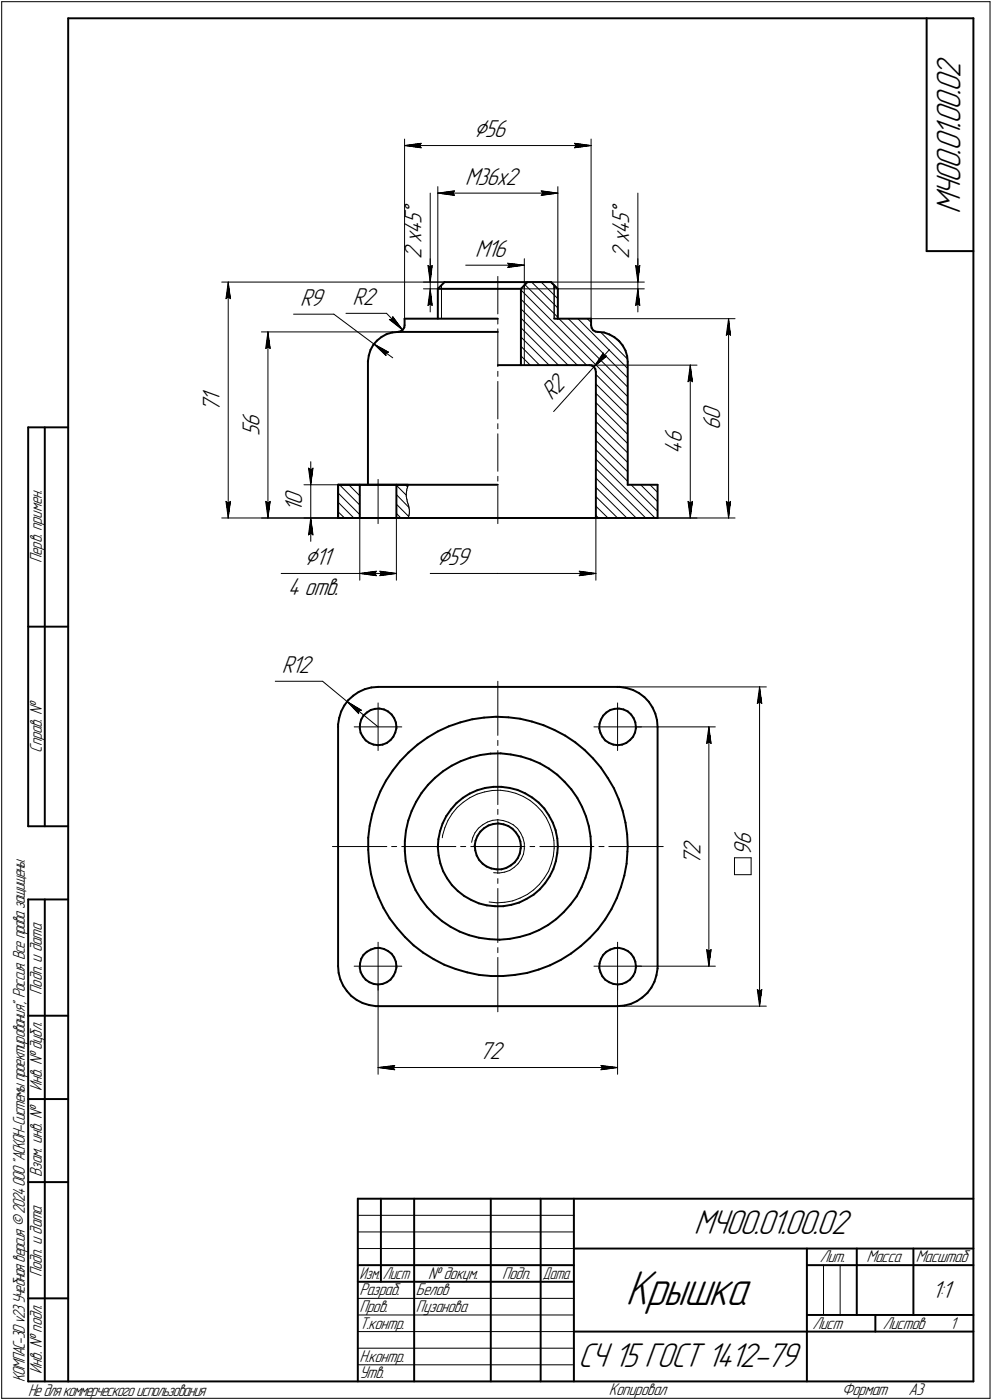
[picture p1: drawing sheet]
<svg xmlns="http://www.w3.org/2000/svg" width="298mm" height="421mm" viewBox="0 0 298 421" stroke-linecap="round" stroke-linejoin="round" font-family="sans-serif">
<defs><g id="words">
<text font-size="15.6" x="188" y="392.5">Крышка</text>
<g font-size="10.9">
<text x="288.7" y="64.5" transform="rotate(-90 288.7 64.5)">МЧ00.01.00.02</text>
<text x="208.5" y="371.2">МЧ00.01.00.02</text>
<text x="173.7" y="411.2">СЧ 15 ГОСТ 1412-79</text>
</g>
<g font-size="8.5">
<text x="142.4" y="41.2">⌀56</text>
<text x="91.5" y="169.9">⌀11</text>
<text x="131.3" y="169.9">⌀59</text>
</g>
<g font-size="7.8">
<text x="139.8" y="55.6">M36х2</text>
<text x="126.7" y="77.8" transform="rotate(-90 126.7 77.8)">2 x45°</text>
<text x="142.8" y="77.2">M16</text>
<text x="189.1" y="77.8" transform="rotate(-90 189.1 77.8)">2 x45°</text>
<text x="90.2" y="91.9">R9</text>
<text x="106" y="91.7">R2</text>
<text x="66.1" y="123.9" transform="rotate(-90 66.1 123.9)">71</text>
<text x="165.8" y="120.6" transform="rotate(-48 165.8 120.6)">R2</text>
<text x="78" y="131.2" transform="rotate(-90 78 131.2)">56</text>
<text x="216.4" y="129.4" transform="rotate(-90 216.4 129.4)">60</text>
<text x="204.9" y="136.4" transform="rotate(-90 204.9 136.4)">46</text>
<text x="90.8" y="153.9" transform="rotate(-90 90.8 153.9)">10</text>
<text x="86.5" y="179.1">4 отв.</text>
<text x="84.7" y="202.4">R12</text>
<text x="225.7" y="257.3" transform="rotate(-90 225.7 257.3)">96</text>
<text x="210.5" y="260.2" transform="rotate(-90 210.5 260.2)">72</text>
<text x="144" y="318.5">72</text>
<text x="280.1" y="390.3">1:1</text>
</g>
<g font-size="5.4">
<text x="12.6" y="169.3" transform="rotate(-90 12.6 169.3)">Перв. примен.</text>
<text x="12.6" y="226.4" transform="rotate(-90 12.6 226.4)">Справ. №</text>
<text x="12.6" y="299.1" transform="rotate(-90 12.6 299.1)">Подп. и дата</text>
<text x="12.6" y="328.2" transform="rotate(-90 12.6 328.2)">Инв. № дубл.</text>
<text x="12.6" y="353.9" transform="rotate(-90 12.6 353.9)">Взам. инв. №</text>
<text x="246.3" y="379.6">Лит.</text>
<text x="260.4" y="379.6">Масса</text>
<text x="275.3" y="379.6">Масштаб</text>
<text x="12.6" y="384.1" transform="rotate(-90 12.6 384.1)">Подп. и дата</text>
<text x="108" y="389.6">Разраб.</text>
<text x="125" y="389.6">Белов</text>
<text x="128.6" y="384.6">№ докум.</text>
<text x="150.9" y="384.6">Подп.</text>
<text x="108" y="394.6">Пров.</text>
<text x="125" y="394.6">Пузанова</text>
<text x="108" y="399.6">Т.контр.</text>
<text x="244.1" y="399.6">Лист</text>
<text x="265.3" y="399.6">Листов</text>
<text x="285.5" y="399.6">1</text>
<text x="12.6" y="413.2" transform="rotate(-90 12.6 413.2)">Инв. № подл.</text>
<text x="108" y="409.6">Н.контр.</text>
<text x="7.5" y="415.5" transform="rotate(-90 7.5 415.5)">КОМПАС-3Dv23Учебнаяверсия©2024ООО&quot;АСКОН-Системыпроектирования&quot;, Россия. Всеправазащищены.</text>
<text x="8.5" y="419.8">Недлякоммерческогоиспользования</text>
<text x="108" y="414.6">Утв.</text>
<text x="183" y="419.6">Копировал</text>
<text x="253" y="419.6">Формат</text>
<text x="273" y="419.6">A3</text>
</g>
<g font-size="5.3">
<text x="108.1" y="384.6">Изм.</text>
<text x="115.1" y="384.6">Лист</text>
<text x="163.1" y="384.6">Дата</text>
</g>
</g></defs>
<g fill="none" stroke="#000" stroke-width=".3">
<path d="M.5 .5v420zM.5 .5h297zM297.5 .5v420zM121.6 43.8l5-.7zM121.6 43.8l5 .6zM121.6 43.8h56zM121.6 41.8v54zM126.1 43.8l.5 .6zM126.6 43.1l-.5 .7zM129.3 58.1v26.7zM131.6 58.1l5-.7zM131.6 58.1l5 .7z"/>
<path d="M131.6 58.1h36zM131.6 56.1v30.8zM136.1 58.1l.5 .7zM136.6 57.4l-.5 .7zM162.6 58.8l5-.7zM162.6 57.4l.5 .7zM162.6 57.4l5 .7zM163.1 58.1l-.5 .7zM167.6 56.1v30.8zM172.6 44.4l5-.6zM172.6 43.1l.5 .7zM172.6 43.1l5 .7z"/>
<path d="M173.1 43.8l-.5 .6zM177.6 41.8v54zM191.7 58.1v26.7zM128.6 79.8l.7 .5zM128.6 79.8l.7 5zM129.3 77.8v7zM129.9 79.8l-.6 5zM140 79.8h17.6zM152.6 79.2l.5 .6zM152.6 79.2l5 .6zM153.1 79.8l-.5 .6zM157.6 77.8v8z"/>
<path d="M191 79.8l.7 .5zM191 79.8l.7 5zM191.7 77.8v7zM192.3 79.8l-.6 5zM66.6 84.8h67zM67.9 89.8l.7-.5zM68.6 84.8l.7 5zM68.6 89.3l.7 .5zM68.6 84.8l-.7 5zM68.6 84.8v71zM78.6 99.8h41zM80.5 99.8l.7 5z"/>
<path d="M80.5 99.8l-.7 5zM80.5 99.8v56zM88.2 94.5h12.1zM100.3 94.5l12.1 9zM104 94.2h12.2zM116.2 94.2l4.8 5zM117 96.1l4 3.1zM117 96.1l.9-.1zM118 95.2l-.1 .8zM118 95.2l3 4zM127.3 84.8h6.3zM127.3 86.9h4.3z"/>
<path d="M128.6 91.9l.7-.5zM129.3 80.3l.6-.5zM129.3 86.9l-.7 5zM129.3 91.4l.6 .5zM129.3 86.9l.6 5zM129.3 86.9v6.9zM129.3 84.8v2.1zM132.7 85.8v10zM149.6 98.9v11.3zM149.6 95.9v1.6zM149.6 83.1v11.3zM152.6 80.4l5-.6z"/>
<path d="M156.5 86.9h37.1zM156.5 87.2l32.1 32.1zM156.5 90l19.8 19.8zM156.5 92.9l17 16.9zM156.5 95.7l14.2 14.1zM156.5 98.6l11.3 11.2zM157.6 85.8v24zM157.6 85.8v1.1zM157.7 85.6l9.9 9.8zM158.5 84.8h35.1zM159.8 84.8l7.8 7.8zM162.6 84.8l5 5z"/>
<path d="M165.4 84.8l2.2 2.2zM166.5 85.8v10zM166.5 85.8v1.1zM168 95.8l20.6 20.6zM170.8 95.8l17.8 17.8zM173.7 95.8l14.9 15zM176.4 95.8l1.2 1.1zM177.6 95.8h43.3zM180.5 99.9l8.1 8zM191 91.9l.7-.5zM191.7 80.3l.6-.5zM191.7 86.9l-.7 5z"/>
<path d="M191.7 91.4l.6 .5zM191.7 86.9l.6 5zM191.7 86.9v6.9zM191.7 84.8v2.1zM218.9 95.8l.6 5zM218.9 95.8l-.6 5zM218.9 95.8v60zM79.8 104.8l.7-.5zM80.5 104.3l.7 .5zM112.4 103.5l3.6 3.4zM112.4 103.5l4.4 2.4zM112.4 103.5l5.6 4.1z"/>
<path d="M116 106.2v.7zM116 106.2l.8-.3zM149.6 114.7v11.3zM149.6 111.7v1.5zM156.5 101.3l8.5 8.5zM156.5 104.1l5.6 5.7zM156.5 107l2.8 2.8zM177.1 109.8h32.4zM177.1 111.8l-10.7 12zM178.5 110.3l3.8-3.2zM178.5 110.3l-1.4 1.5zM179.1 112.6l9.5 9.5z"/>
<path d="M179.1 115.5l9.5 9.5zM179.1 118.3l9.5 9.5zM181.3 106.2l.1 .8zM181.3 106.2l-2.8 4.1zM181.4 107l.9 .1zM183.1 105.2l-4.6 5.1zM185.5 102l.9 1zM206.8 114.8l.6-.5zM207.4 109.8l.7 5zM207.4 114.3l.7 .5zM207.4 109.8l-.6 5zM207.4 109.8v46z"/>
<path d="M218.3 100.8l.6-.5zM218.9 100.3l.6 .5zM93.4 138.9v6.9zM149.6 130.5v11.2zM149.6 127.4v1.5zM179.1 121.1l9.5 9.5zM179.1 124l9.5 9.4zM179.1 126.7l9.5 9.5zM179.1 129.6l9.5 9.5zM179.1 132.4l9.5 9.5zM179.1 135.2l9.5 9.6zM179.1 138.1l17.7 17.7z"/>
<path d="M66.6 155.8h47zM67.9 150.8l.7 5zM67.9 150.8l.7 .5zM68.6 151.3l.7-.5zM69.3 150.8l-.7 5zM78.6 155.8h35zM79.8 150.8l.7 5zM79.8 150.8l.7 .5zM80.5 151.3l.7-.5zM81.2 150.8l-.7 5zM91.4 155.8h10.2zM91.4 145.8h10.2z"/>
<path d="M92.7 140.8l.7 .5zM92.7 140.8l.7 5zM93.4 155.8l-.7 5.1zM93.4 155.8l.7 5.1zM93.4 155.8v7zM93.4 141.3l.7-.5zM93.4 145.8v10zM94.1 140.8l-.7 5zM101.6 148.3l6.5 6.5zM101.6 151l4.7 4.8zM101.6 153.9l1.9 1.9zM102 145.8l6.1 6.1z"/>
<path d="M104.8 145.8l3.3 3.3zM107.7 145.8l.4 .5zM108.1 155.8v18.7zM113.6 144.2v13.3zM119.1 155.8v18.7zM119.1 146l3 2.9zM119.1 148.8l3.8 3.8zM119.1 151.6l3.8 3.8zM119.1 154.4l1.4 1.4zM121.8 145.8l.7 .7zM122.1 148.3v.2zM122.1 148.5v.3z"/>
<path d="M122.1 148.8v.3zM122.1 149.1v.3zM122.1 149.4l.1 .2zM122.2 147.7v.3zM122.2 148l-.1 .3zM122.2 149.6v.3zM122.2 149.9l.1 .2zM122.3 147.2v.3zM122.3 147.5l-.1 .2zM122.3 150.1v.3zM122.3 146.9v.3zM122.3 150.4v.3z"/>
<path d="M122.3 150.7l.1 .3zM122.4 146.6l-.1 .3zM122.4 151l.1 .2zM122.5 146.4l-.1 .2zM122.5 151.2l.1 .3zM122.6 146.1l-.1 .3zM122.6 151.5l.1 .2zM122.7 145.8l-.1 .3zM122.7 151.7l.1 .3zM122.8 152l.1 .2zM122.8 155.4v.2zM122.8 155.6l-.1 .2z"/>
<path d="M122.9 152.2v.3zM122.9 152.5v.2zM122.9 155.1l-.1 .3zM122.9 152.7v.3zM122.9 153l.1 .2zM122.9 154.7v.2zM122.9 154.9v.2zM123 153.2v.3zM123 153.5v.3zM123 153.8v.2zM123 154v.2zM123 154.2v.2z"/>
<path d="M123 154.4l-.1 .3zM149.6 146.2v11.3zM149.6 143.3v1.4zM179.1 155.8v18.7zM179.1 155.8h30.4zM179.1 140.9l15 14.9zM179.1 143.8l12.1 12zM179.1 146.6l9.3 9.2zM179.1 149.4l6.5 6.4zM179.1 152.2l3.6 3.6zM179.1 155l.8 .8zM189.7 145.8l7.9 8z"/>
<path d="M192.5 145.8l5.1 5.1zM195.3 145.8l2.3 2.3zM197.6 155.8h23.3zM206.8 150.8l.6 5zM206.8 150.8l.6 .5zM207.4 151.3l.7-.5zM208.1 150.8l-.7 5zM218.3 150.8l.6 5zM218.3 150.8l.6 .5zM218.9 151.3l.6-.5zM219.5 150.8l-.6 5zM84.5 172.5h23.6z"/>
<path d="M92.7 160.9l.7-.5zM93.4 160.4l.7 .5zM108.1 172.5l5-.7zM108.1 172.5l5 .6zM108.1 172.5h11zM112.6 172.5l.5 .6zM113.1 171.8l-.5 .7zM114.1 173.1l5-.6zM114.1 171.8l.5 .7zM114.1 171.8l5 .7zM114.6 172.5l-.5 .6zM129.3 172.5h20.3z"/>
<path d="M149.6 172.5h29.5zM174.1 173.1l5-.6zM174.1 171.8l.5 .7zM174.1 171.8l5 .7zM174.6 172.5l-.5 .6zM82.7 204.9h14.2zM96.9 204.9l7.4 6.1zM104.3 211l4.3 2.6zM104.3 211l3.5 3.6zM104.3 211l9.3 7.6zM106.4 218.6h14.3zM107.8 213.8l.8-.2z"/>
<path d="M107.8 213.8v.8zM113.6 211.4v14.3zM149.6 204.9v16.2zM178.5 218.6h14.3zM185.6 211.4v14.3zM185.6 206.6h44.7zM191.1 218.6h23.9zM213 218.6l.7 5zM213 218.6l-.7 5zM213 218.6v72zM227.6 211.6l.7-.5zM228.3 206.6l.6 5z"/>
<path d="M228.3 211.1l.6 .5zM228.3 206.6l-.7 5zM228.3 206.6v96zM141.1 239.9l2.2-1.1zM143.3 238.8l2.3-.6zM145.6 238.2l2.3-.5zM147.9 237.7h2.5zM149.6 225.7v16.3zM149.6 222.7v1.5zM150.4 237.7l2.3 .3zM152.7 238l2.3 .6zM155 238.6l2.2 .9z"/>
<path d="M157.2 239.5l2.1 1.2zM212.3 223.6l.7-.5zM213 223.1l.7 .5zM99.9 254.6h16.3zM117.7 254.6h1.5zM120.7 254.6h16.3zM133 251.2l-.1 .8zM133.7 248.9l-.7 2.3zM134.6 246.7l-.9 2.2zM135.9 244.7l-1.3 2zM137.4 242.8l1.8-1.5zM137.4 242.8l-1.5 1.9z"/>
<path d="M138.4 254.6h1.6zM139.2 241.3l1.9-1.4zM141.5 254.6h16.2zM142.1 251.9l-.4 1.4zM142.7 250.4l-.6 1.5zM143.8 249.1l1.2-1zM143.8 249.1l-1.1 1.3zM145 248.1l1.5-.9zM146.5 247.2l1.5-.5zM148 246.7l1.6-.2zM149.6 246.5v16.2zM149.6 243.4v1.5z"/>
<path d="M149.6 246.5l1.7 .3zM151.3 246.8l1.5 .5zM152.8 247.3l1.5 .8zM154.3 248.1l1.2 1.1zM155.5 249.2l1 1.3zM156.5 250.5l.6 1.5zM156.6 258.4l-.9 1.4zM157.1 252l.5 1.6zM157.3 256.9l-.7 1.5zM157.6 255.3l-.3 1.6zM157.6 253.6v1.7zM159.3 254.6h1.4z"/>
<path d="M159.3 240.7l1.8 1.5zM161.1 242.2l1.7 1.8zM162.2 254.6h16.3zM162.8 244l1.4 2zM164.2 246l1 2.1zM165.2 248.1l.7 2.3zM165.7 259.8l-.9 2.2zM165.9 250.4l.6 2.3zM166.3 257.5l-.6 2.3zM166.5 252.7v2.4zM166.5 255.1l-.2 2.4zM180 254.6h1.5z"/>
<path d="M183 254.6h16.3zM220.7 258v5.1zM220.7 258h5zM225.7 258v5.1zM147 271.3l2.4 .2zM148.3 262.5l1.7 .1zM149.4 271.5l2.3-.1zM149.6 267.2v16.3zM149.6 264.2v1.5zM150 262.6l1.6-.3zM151.6 262.3l1.6-.5zM151.7 271.4l2.4-.5z"/>
<path d="M153.2 261.8l1.3-.9zM154.1 270.9l2.2-.8zM154.5 260.9l1.2-1.1zM156.3 270.1l2.2-1.1zM158.5 269l1.9-1.4zM160.4 267.6l1.7-1.7zM163.6 264.1l-1.5 1.8zM164.8 262l-1.2 2.1zM220.7 263.1h5zM106.4 290.6h14.3zM113.6 283.4v14.4zM113.6 296.1v27z"/>
<path d="M149.6 288v16.3zM149.6 285v1.5zM178.5 290.6h14.3zM185.6 283.4v14.4zM185.6 296.1v27zM191.1 290.6h23.9zM212.3 285.6l.7 5zM212.3 285.6l.7 .5zM213 286.1l.7-.5zM213.7 285.6l-.7 5zM227.6 297.6l.7 5zM227.6 297.6l.7 .5z"/>
<path d="M228.3 298.1l.6-.5zM228.9 297.6l-.6 5zM185.6 302.6h44.7zM113.6 321.1l5-.6zM113.6 321.1l5 .6zM113.6 321.1h72zM118.1 321.1l.5 .6zM118.6 320.5l-.5 .6zM180.6 321.7l5-.6zM180.6 320.5l.5 .6zM180.6 320.5l5 .6zM181.1 321.1l-.5 .6z"/>
<path d="M107.5 370.5h65zM107.5 375.5h65zM107.5 365.5h65zM107.5 390.5h65zM107.5 395.5h65zM247.5 380.5v15zM252.5 380.5v15zM107.5 400.5h65zM107.5 405.5h65zM107.5 410.5h65zM.5 420.5h297z"/>
</g>
<g fill="none" stroke="#000" stroke-width=".59">
<path d="M20.5 5.5v410zM20.5 5.5h272zM278.5 5.5v70zM292.5 5.5v410zM278.5 75.5h14zM117.9 100l1.7-.2zM119.6 99.8l.8-.1zM119.6 99.8h30zM120.4 99.7l.7-.6zM121.5 98.5l-.4 .6zM121.6 95.8v2zM121.6 97.8l-.1 .7z"/>
<path d="M121.6 95.8h28zM131.6 86.9v8.9zM131.6 86.9l2-2.1zM131.6 86.9h18zM133.6 84.8h16zM149.6 86.9h6.9zM149.6 84.8h8.9zM156.5 86.9v22.9zM158.5 84.8l-2 2.1zM158.5 84.8h7.1zM165.6 84.8l2 2.1zM166.5 95.8h1.1z"/>
<path d="M167.6 95.8h10zM167.6 86.9v8.9zM177.6 97.8l.2 .8zM177.6 95.8v2zM177.8 98.6l.4 .7zM178.2 99.3l.8 .4zM179 99.7l.6 .1zM179.6 99.8h.1zM179.7 99.8l1.8 .2zM181.5 100l1.6 .6zM110.6 108.8v37zM110.6 108.6v.2z"/>
<path d="M110.8 106.9l-.2 1.7zM111.3 105.2l-.5 1.7zM112.2 103.7l-.9 1.5zM113.3 102.4l1.3-1.1zM113.3 102.4l-1.1 1.3zM114.6 101.3l1.6-.8zM116.2 100.5l1.7-.5zM149.6 109.8h6.9zM156.5 109.8h20.6zM177.1 109.8l.7 .1zM177.8 109.9l.7 .4zM178.5 110.3l.4 .7z"/>
<path d="M178.9 111l.2 .8zM179.1 111.8v44zM183.1 100.6l1.6 .8zM184.7 101.4l1.3 1.1zM186 102.5l1.1 1.4zM187.1 103.9l.9 1.5zM188 105.4l.5 1.7zM188.5 107.1l.1 1.7zM188.6 108.8v37zM8.5 128.5v120zM8.5 128.5h12zM13.5 128.5v120z"/>
<path d="M101.6 155.8h12zM101.6 145.8h12zM101.6 145.8v10zM101.6 145.8h6.5zM101.6 155.8h6.5zM108.1 155.8h5.5zM108.1 145.8h5.5zM108.1 145.8v10zM113.6 155.8h36zM113.6 145.8h36zM113.6 155.8h5.5zM113.6 145.8h5.5z"/>
<path d="M119.1 145.8v10zM119.1 155.8h3.6zM119.1 145.8h3.6zM149.6 155.8h29.5zM179.1 155.8h18.5zM188.6 145.8h9zM197.6 145.8v10zM8.5 188.5h12zM101.6 218.6v72zM101.6 217.8v.8zM101.9 215.9l-.3 1.9zM102.5 214l-.6 1.9z"/>
<path d="M103.5 212.2l-1 1.8zM104.6 210.6l1.6-1.4zM104.6 210.6l-1.1 1.6zM106.2 209.2l1.6-1.1zM107.8 208.1l1.8-.8zM108.1 219l.3 1.4zM108.2 217.7l-.1 1.3zM108.5 216.4l-.3 1.3zM109.2 215.2l1-.9zM109.2 215.2l-.7 1.2zM109.6 207.3l2-.5zM110.2 214.3l1.2-.8z"/>
<path d="M111.4 213.5l1.3-.3zM111.6 206.8l2-.2zM112.7 213.2l1.3-.1zM113.6 206.6h72zM114 213.1l1.4 .3zM115.4 213.4l1.2 .6zM116.6 214l1.1 .9zM117.7 214.9l.7 1.1zM118.4 216l.6 1.3zM119 217.3l.1 1.3zM119.1 219l-.3 1.3zM119.1 218.6v.4z"/>
<path d="M131.6 220l3.3-1.6zM134.9 218.4l3.4-1.1zM138.3 217.3l3.6-1zM141.9 216.3l3.6-.5zM145.5 215.8l3.6-.2zM149.1 215.6l3.6 .1zM152.7 215.7l3.6 .5zM156.3 216.2l3.6 .8zM159.9 217l3.4 1.1zM163.3 218.1l3.3 1.4zM166.6 219.5l3.2 1.7zM180.1 219l.3 1.4z"/>
<path d="M180.2 217.7l-.1 1.3zM180.6 216.4l-.4 1.3zM181.3 215.2l-.7 1.2zM182.2 214.3l1.2-.8zM182.2 214.3l-.9 .9zM183.4 213.5l1.3-.3zM184.7 213.2l1.3-.1zM185.6 206.6h.7zM186 213.1l1.4 .3zM186.3 206.6l2 .3zM187.4 213.4l1.2 .6zM188.3 206.9l1.9 .6z"/>
<path d="M188.6 214l1.1 .9zM189.7 214.9l.7 1.1zM190.2 207.5l1.8 .9zM190.4 216l.5 1.3zM190.9 217.3l.2 1.3zM191.1 219l-.3 1.3zM191.1 218.6v.4zM192 208.4l1.6 1.2zM193.6 209.6l1.4 1.5zM195 211.1l1.1 1.7zM196.1 212.8l.8 1.8zM196.9 214.6l.5 2z"/>
<path d="M197.4 216.6l.2 2zM197.6 218.6v72zM108.4 220.4l.7 1.2zM109.1 221.6l.8 1.1zM109.9 222.7l1.1 .7zM111 223.4l1.3 .5zM112.3 223.9l1.3 .2zM113.6 224.1l1.4-.2zM114.3 238l-1.4 3.4zM115 223.9l1.2-.5zM116 234.8l-1.7 3.2zM116.2 223.4l1.1-.8z"/>
<path d="M118 231.7l-2 3.1zM118.2 221.6l-.9 1zM118.8 220.3l-.6 1.3zM120.2 228.9l-2.2 2.8zM122.8 226.3l2.7-2.4zM122.8 226.3l-2.6 2.6zM125.5 223.9l2.9-2.1zM126.7 238.5l-1.6 2.6zM128.4 221.8l3.2-1.8zM128.6 236.1l-1.9 2.4zM130.7 233.9l2.4-1.9zM130.7 233.9l-2.1 2.2z"/>
<path d="M133.1 232l2.6-1.7zM135.7 230.3l2.7-1.4zM138.4 228.9l3-1.1zM139.1 239.9l2-1.2zM141.1 238.7l2.3-1zM141.4 227.8l3-.7zM143.4 237.7l2.4-.7zM144.4 227.1l3-.4zM145.8 237l2.5-.4zM147.4 226.7l3.1-.1zM148.3 236.6h2.4zM150.5 226.6l3 .3z"/>
<path d="M150.7 236.6l2.5 .4zM153.2 237l2.3 .6zM153.5 226.9l3 .6zM155.5 237.6l2.3 1zM156.5 227.5l3 .9zM157.8 238.6l2.1 1.3zM159.5 228.4l2.8 1.2zM159.9 239.9l2 1.5zM162.3 229.6l2.6 1.5zM164.9 231.1l2.6 1.9zM167.5 233l2.2 2.1zM169.7 235.1l2 2.3z"/>
<path d="M169.8 221.2l3.1 2.1zM171.7 237.4l1.8 2.5zM172.9 223.3l2.8 2.3zM173.5 239.9l1.4 2.8zM175.7 225.6l2.5 2.5zM178.2 228.1l2.4 2.8zM180.4 220.4l.6 1.2zM180.6 230.9l2 3zM181 221.6l.9 1.1zM181.9 222.7l1.1 .7zM182.6 233.9l1.9 3.2zM183 223.4l1.3 .5z"/>
<path d="M184.3 223.9l1.4 .2zM184.5 237.1l1.4 3.3zM185.7 224.1l1.2-.2zM186.9 223.9l1.3-.5zM188.2 223.4l1.1-.8zM190.2 221.6l-.9 1zM190.8 220.3l-.6 1.3zM8.5 248.5h12zM110.7 252v3.6zM110.7 255.6l.2 3.6zM110.9 259.2l.6 3.7zM111.1 248.4l-.4 3.6z"/>
<path d="M111.8 244.9l-.7 3.5zM112.9 241.4l-1.1 3.5zM121.7 252.9v3zM121.7 255.9l.2 3.1zM121.9 259l.7 3zM122 249.8l-.3 3.1zM122.7 246.8l-.7 3zM123.7 243.9l-1 2.9zM125.1 241.1l-1.4 2.8zM131.6 254.8l.2 2.5zM131.7 252.4l-.1 2.4zM131.8 257.3l.5 2.4z"/>
<path d="M132.2 249.9l-.5 2.5zM132.3 259.7l.9 2.3zM133 247.6l-.8 2.3zM134.1 245.4l-1.1 2.2zM135.6 243.4l-1.5 2zM137.2 241.6l1.9-1.7zM137.2 241.6l-1.6 1.8zM142.7 254.3l.1 1.5zM142.8 255.8l.5 1.5zM142.9 252.8l-.2 1.5zM143.3 257.3l.7 1.4zM143.5 251.4l-.6 1.4z"/>
<path d="M144 258.7l1 1.1zM144.4 250.1l1.1-1zM144.4 250.1l-.9 1.3zM145 259.8l1.2 .8zM145.5 249.1l1.3-.9zM146.8 248.2l1.5-.4zM148.3 247.8l1.5-.2zM149.8 247.6l1.5 .3zM151.3 247.9l1.4 .5zM152.7 248.4l1.3 .9zM154 249.3l1 1.1zM155 250.4l.9 1.2z"/>
<path d="M155.6 258.1l-.9 1.2zM155.9 251.6l.5 1.5zM156.2 256.7l-.6 1.4zM156.4 253.1l.1 1.5zM156.5 255.2l-.3 1.5zM156.5 254.6v.6zM161.9 241.4l1.7 1.8zM163.6 243.2l1.3 2zM164.9 245.2l1.2 2.2zM166.1 247.4l.9 2.3zM167 249.7l.5 2.4zM167 259l-.7 2.4z"/>
<path d="M167.5 252.1l.1 2.5zM167.5 256.5l-.5 2.5zM167.6 254.6l-.1 1.9zM174.9 242.7l1.2 2.8zM176.1 245.5l.9 3zM177 248.5l.5 3zM177.4 258.1l-.5 2.9zM177.5 251.5l.1 3.1zM177.6 254.9l-.2 3.2zM177.6 254.6v.3zM185.9 240.4l1.2 3.4zM187.1 243.8l.9 3.6z"/>
<path d="M188 247.4l.5 3.6zM188.3 259.8l-.7 3.5zM188.5 251l.1 3.6zM188.6 256.1l-.3 3.7zM188.6 254.6v1.5zM8.5 270.5v145zM8.5 270.5h12zM13.5 270.5v145zM111.5 262.9l.9 3.5zM112.4 266.4l1.3 3.3zM113.7 269.7l1.5 3.3zM115.2 273l1.9 3.2z"/>
<path d="M117.1 276.2l2.2 2.9zM119.3 279.1l2.4 2.7zM122.6 262l1 2.9zM123.6 264.9l1.3 2.8zM124.9 267.7l1.6 2.6zM126.5 270.3l1.9 2.5zM128.4 272.8l2.1 2.2zM130.5 275l2.3 2zM132.8 277l2.6 1.7zM133.2 262l1.2 2.2zM134.4 264.2l1.4 2zM135.4 278.7l2.7 1.5z"/>
<path d="M135.8 266.2l1.8 1.8zM137.6 268l1.9 1.5zM139.5 269.5l2.1 1.2zM141.6 270.7l2.3 1zM143.9 271.7l2.4 .6zM146.2 260.6l1.5 .6zM146.3 272.3l2.5 .2zM147.7 261.2l1.5 .3zM148.8 272.5h2.4zM149.2 261.5h1.5zM150.7 261.5l1.4-.5zM151.2 272.5l2.5-.4z"/>
<path d="M152.1 261l1.4-.7zM153.5 260.3l1.2-1zM153.7 272.1l2.3-.7zM156 271.4l2.2-1.1zM158.2 270.3l2.2-1.2zM160.4 269.1l1.8-1.6zM162 279.7l2.7-1.5zM163.8 265.6l-1.6 1.9zM164.7 278.2l2.4-1.8zM165.2 263.6l-1.4 2zM166.3 261.4l-1.1 2.2zM167.1 276.4l2.3-2.1z"/>
<path d="M171.4 272l-2 2.3zM173.3 269.6l-1.9 2.4zM174.8 266.9l-1.5 2.7zM175.9 264l-1.1 2.9zM176.9 261l-1 3zM179.7 279.5l-2.5 2.6zM181.9 276.5l-2.2 3zM183.7 273.5l-1.8 3zM185.3 270.2l-1.6 3.3zM186.6 266.8l-1.3 3.4zM187.6 263.3l-1 3.5zM101.6 290.6l.2 2z"/>
<path d="M101.8 292.6l.5 2zM102.3 294.6l.8 1.8zM103.1 296.4l1.1 1.6zM104.2 298l1.4 1.6zM105.6 299.6l1.6 1.1zM108.1 291.1l.3 1.3zM108.2 289.7l-.1 1.4zM108.4 292.4l.7 1.2zM108.5 288.4l-.3 1.3zM109.1 293.6l.8 1zM109.2 287.2l1-.9zM109.2 287.2l-.7 1.2z"/>
<path d="M109.9 294.6l1.1 .8zM110.2 286.3l1.2-.7zM111 295.4l1.3 .5zM111.4 285.6l1.3-.4zM112.3 295.9l1.3 .2zM112.7 285.2l1.3-.1zM113.6 296.1l1.4-.2zM114 285.1l1.4 .3zM115 295.9l1.2-.5zM115.4 285.4l1.2 .6zM116.2 295.4l1.1-.8zM116.6 286l1.1 .9z"/>
<path d="M117.7 286.9l.7 1.1zM118.2 293.5l-.9 1.1zM118.4 288l.6 1.2zM118.8 292.4l-.6 1.1zM119 289.2l.1 1.4zM119.1 291l-.3 1.4zM119.1 290.6v.4zM121.7 281.8l2.6 2.5zM124.3 284.3l2.9 2.2zM127.2 286.5l3.1 2zM130.3 288.5l3.2 1.7zM133.5 290.2l3.4 1.2z"/>
<path d="M136.9 291.4l3.5 1zM138.1 280.2l2.9 1.1zM140.4 292.4l3.5 .8zM141 281.3l2.9 .7zM143.9 282l3.1 .4zM143.9 293.2l3.7 .3zM147 282.4l3.1 .2zM147.6 293.5h3.6zM150.1 282.6l3.1-.2zM151.2 293.5l3.6-.3zM153.2 282.4l3-.6zM154.8 293.2l3.6-.6z"/>
<path d="M156.2 281.8l3-.9zM158.4 292.6l3.5-1zM159.2 280.9l2.8-1.2zM161.9 291.6l3.4-1.3zM165.3 290.3l3.2-1.6zM168.5 288.7l3.1-1.9zM171.6 286.8l2.9-2.2zM174.5 284.6l2.7-2.5zM180.1 291.1l.3 1.3zM180.2 289.7l-.1 1.4zM180.4 292.4l.6 1.2zM180.6 288.4l-.4 1.3z"/>
<path d="M181 293.6l.9 1zM181.3 287.2l-.7 1.2zM181.9 294.6l1.1 .8zM182.2 286.3l1.2-.7zM182.2 286.3l-.9 .9zM183 295.4l1.3 .5zM183.4 285.6l1.3-.4zM184.3 295.9l1.4 .2zM184.7 285.2l1.3-.1zM185.7 296.1l1.2-.2zM186 285.1l1.4 .3zM186.9 295.9l1.3-.5z"/>
<path d="M187.4 285.4l1.2 .6zM188.2 295.4l1.1-.8zM188.6 286l1.1 .9zM189.7 286.9l.7 1.1zM190.2 293.5l-.9 1.1zM190.4 288l.5 1.2zM190.8 292.4l-.6 1.1zM190.9 289.2l.2 1.4zM191.1 291l-.3 1.4zM191.1 290.6v.4zM193 300l1.6-1.4zM195.7 297l-1.1 1.6z"/>
<path d="M196.7 295.2l-1 1.8zM197.3 293.3l-.6 1.9zM197.6 291.3l-.3 2zM197.6 290.6v.7zM8.5 305.5h12zM107.2 300.7l1.8 1zM109 301.7l1.9 .6zM110.9 302.3l2 .3zM112.9 302.6h.7zM113.6 302.6h72zM185.6 302.6l2-.2zM187.6 302.4l2-.5z"/>
<path d="M189.6 301.9l1.8-.8zM191.4 301.1l1.6-1.1zM8.5 330.5h12zM8.5 355.5h12zM107.5 360.5h185zM107.5 360.5v55zM114.5 360.5v25zM124.5 360.5v55zM147.5 360.5v55zM162.5 360.5v55zM172.5 360.5v55zM172.5 375.5h120z"/>
<path d="M242.5 375.5v40zM257.5 375.5v20zM274.5 375.5v20zM8.5 390.5h12zM107.5 380.5h65zM107.5 385.5h65zM242.5 380.5h15zM242.5 395.5h50zM257.5 380.5h35zM263.1 395.5v5zM8.5 415.5h12zM20.5 415.5h272z"/>
<path d="M172.5 400.5h70zM242.5 400.5h50z"/>
</g>
<g fill="#000" stroke="#000" stroke-width=".3">
<path d="M121.6 43.8h4.5zM122.3 43.9h3.9zM122.9 43.9h3.3zM123.5 44h2.8zM124.1 44.1h2.2zM124.7 44.2h1.7zM125.4 44.3h1.1zM126 44.4h.6z"/>
<path d="M126 43.2h.6zM125.4 43.3h1.1zM124.7 43.3h1.7zM124.1 43.4h2.2zM123.5 43.5h2.8zM122.9 43.6h3.3zM122.3 43.7h3.9z"/>
<path d="M131.6 58.1h4.5zM132.2 58.2h4zM132.8 58.3h3.5zM133.5 58.3h2.8zM134.1 58.4h2.3zM134.7 58.5h1.8zM135.4 58.6h1.1zM136 58.7h.6z"/>
<path d="M136 57.5h.6zM135.4 57.6h1.1zM134.7 57.7h1.8zM134.1 57.7h2.3zM133.5 57.8h2.8zM132.8 57.9h3.5zM132.2 58h4z"/>
<path d="M162.7 57.5h.6zM162.8 57.6h1.1zM162.8 57.7h1.8zM162.9 57.7h2.3zM163 57.8h2.8zM163 57.9h3.5zM163.1 58h3.9z"/>
<path d="M163.1 58.1h4.5zM163.1 58.2h3.9zM163 58.3h3.5zM163 58.3h2.8zM162.9 58.4h2.3zM162.8 58.5h1.8zM162.8 58.6h1.1zM162.7 58.7h.6z"/>
<path d="M172.7 43.2h.6zM172.8 43.3h1.1zM172.9 43.3h1.7zM172.9 43.4h2.3zM173 43.5h2.8zM173.1 43.6h3.3zM173.1 43.7h3.9z"/>
<path d="M173.1 43.8h4.5zM173.1 43.9h3.9zM173.1 43.9h3.3zM173 44h2.8zM172.9 44.1h2.3zM172.9 44.2h1.7zM172.8 44.3h1.1zM172.7 44.4h.6z"/>
<path d="M128.7 80h.2zM128.7 80.1h.2zM128.7 80.2h.4zM128.7 80.3h.5zM128.7 80.3h.6zM128.7 80.4h.6zM128.8 80.5h.5zM128.8 80.6h.5zM128.8 80.7h.5zM128.8 80.8h.5zM128.8 80.9h.5zM128.8 80.9h.5zM128.8 81h.5zM128.9 81.1h.4zM128.9 81.2h.4zM128.9 81.3h.4zM128.9 81.4h.4zM128.9 81.4h.4zM128.9 81.5h.4zM128.9 81.6h.4zM128.9 81.7h.4zM128.9 81.8h.4zM128.9 81.9h.4zM128.9 82h.4zM128.9 82h.4zM128.9 82.1h.4zM128.9 82.2h.4zM128.9 82.3h.4zM129 82.4h.3zM129 82.5h.3zM129 82.5h.3zM129 82.6h.3zM129 82.7h.3zM129 82.8h.3zM129 82.9h.3zM129.1 83h.2zM129.1 83.1h.2zM129.1 83.1h.2zM129.1 83.2h.2zM129.1 83.3h.2zM129.1 83.4h.2zM129.1 83.5h.2zM129.1 83.6h.2z"/>
<path d="M129.7 80h.2zM129.6 80.1h.3zM129.5 80.2h.4zM129.5 80.3h.4zM129.3 80.3h.6zM129.3 80.4h.6zM129.3 80.5h.6zM129.3 80.6h.5zM129.3 80.7h.5zM129.3 80.8h.5zM129.3 80.9h.5zM129.3 80.9h.5zM129.3 81h.5zM129.3 81.1h.5zM129.3 81.2h.5zM129.3 81.3h.4zM129.3 81.4h.4zM129.3 81.4h.4zM129.3 81.5h.4zM129.3 81.6h.4zM129.3 81.7h.4zM129.3 81.8h.4zM129.3 81.9h.4zM129.3 82h.4zM129.3 82h.3zM129.3 82.1h.3zM129.3 82.2h.3zM129.3 82.3h.3zM129.3 82.4h.3zM129.3 82.5h.3zM129.3 82.5h.3zM129.3 82.6h.3zM129.3 82.7h.2zM129.3 82.8h.2zM129.3 82.9h.2zM129.3 83h.2zM129.3 83.1h.2zM129.3 83.1h.2zM129.3 83.2h.2zM129.3 83.3h.2zM129.3 83.4h.2zM129.3 83.5h.2zM129.3 83.6h.2zM129.3 83.7h.2zM129.3 83.7h.2zM129.3 83.8h.2zM129.3 83.9h.2zM129.3 84h.2zM129.3 84.1h.2z"/>
<path d="M152.7 79.2h.6zM152.7 79.3h1.3zM152.8 79.4h2zM152.9 79.5h2.5zM153 79.6h3.2zM153.1 79.7h3.8z"/>
<path d="M153.1 79.8h4.5zM153.1 79.8h3.9zM153 79.9h3.4zM152.9 80h2.8zM152.8 80.1h2.3zM152.8 80.2h1.7zM152.7 80.3h1.1zM152.7 80.3h.5z"/>
<path d="M191.1 80h.2zM191.1 80.1h.2zM191.1 80.2h.4zM191.1 80.3h.5zM191.1 80.3h.6zM191.1 80.4h.6zM191.2 80.5h.5zM191.2 80.6h.5zM191.2 80.7h.5zM191.2 80.8h.5zM191.2 80.9h.5zM191.2 80.9h.5zM191.2 81h.5zM191.3 81.1h.4zM191.3 81.2h.4zM191.3 81.3h.4zM191.3 81.4h.4zM191.3 81.4h.4zM191.3 81.5h.4zM191.3 81.6h.4zM191.3 81.7h.4zM191.3 81.8h.4zM191.3 81.9h.4zM191.3 82h.4zM191.3 82h.4zM191.3 82.1h.4zM191.3 82.2h.4zM191.3 82.3h.4zM191.4 82.4h.3zM191.4 82.5h.3zM191.4 82.5h.3zM191.4 82.6h.3zM191.4 82.7h.3zM191.4 82.8h.3zM191.4 82.9h.3zM191.5 83h.2zM191.5 83.1h.2zM191.5 83.1h.2zM191.5 83.2h.2zM191.5 83.3h.2zM191.5 83.4h.2zM191.5 83.5h.2zM191.5 83.6h.2z"/>
<path d="M192.1 80h.2zM192 80.1h.3zM191.9 80.2h.4zM191.9 80.3h.4zM191.7 80.3h.6zM191.7 80.4h.6zM191.7 80.5h.6zM191.7 80.6h.5zM191.7 80.7h.5zM191.7 80.8h.5zM191.7 80.9h.5zM191.7 80.9h.5zM191.7 81h.5zM191.7 81.1h.5zM191.7 81.2h.5zM191.7 81.3h.4zM191.7 81.4h.4zM191.7 81.4h.4zM191.7 81.5h.4zM191.7 81.6h.4zM191.7 81.7h.4zM191.7 81.8h.4zM191.7 81.9h.4zM191.7 82h.4zM191.7 82h.3zM191.7 82.1h.3zM191.7 82.2h.3zM191.7 82.3h.3zM191.7 82.4h.3zM191.7 82.5h.3zM191.7 82.5h.3zM191.7 82.6h.3zM191.7 82.7h.2zM191.7 82.8h.2zM191.7 82.9h.2zM191.7 83h.2zM191.7 83.1h.2zM191.7 83.1h.2zM191.7 83.2h.2zM191.7 83.3h.2zM191.7 83.4h.2zM191.7 83.5h.2zM191.7 83.6h.2zM191.7 83.7h.2zM191.7 83.7h.2zM191.7 83.8h.2zM191.7 83.9h.2zM191.7 84h.2zM191.7 84.1h.2z"/>
<path d="M68.4 86.1h.2zM68.4 86.2h.2zM68.4 86.3h.2zM68.4 86.4h.2zM68.4 86.4h.2zM68.4 86.5h.2zM68.4 86.6h.2zM68.4 86.7h.2zM68.3 86.8h.3zM68.3 86.9h.3zM68.3 87h.3zM68.3 87h.3zM68.3 87.1h.3zM68.3 87.2h.3zM68.3 87.3h.3zM68.2 87.4h.4zM68.2 87.5h.4zM68.2 87.5h.4zM68.2 87.6h.4zM68.2 87.7h.4zM68.2 87.8h.4zM68.2 87.9h.4zM68.2 88h.4zM68.2 88.1h.4zM68.2 88.1h.4zM68.2 88.2h.4zM68.2 88.3h.4zM68.2 88.4h.4zM68.2 88.5h.4zM68.2 88.6h.4zM68.1 88.6h.5zM68.1 88.7h.5zM68.1 88.8h.5zM68.1 88.9h.5zM68.1 89h.5zM68.1 89.1h.5zM68.1 89.2h.5zM68 89.2h.6zM68 89.3h.6zM68 89.4h.5zM68 89.5h.4zM68 89.6h.2zM68 89.7h.2z"/>
<path d="M68.6 85.5h.1zM68.6 85.6h.1zM68.6 85.7h.1zM68.6 85.8h.1zM68.6 85.9h.1zM68.6 85.9h.1zM68.6 86h.1zM68.6 86.1h.2zM68.6 86.2h.2zM68.6 86.3h.2zM68.6 86.4h.2zM68.6 86.4h.2zM68.6 86.5h.2zM68.6 86.6h.2zM68.6 86.7h.2zM68.6 86.8h.3zM68.6 86.9h.3zM68.6 87h.3zM68.6 87h.3zM68.6 87.1h.3zM68.6 87.2h.3zM68.6 87.3h.3zM68.6 87.4h.4zM68.6 87.5h.4zM68.6 87.5h.4zM68.6 87.6h.4zM68.6 87.7h.4zM68.6 87.8h.4zM68.6 87.9h.4zM68.6 88h.5zM68.6 88.1h.5zM68.6 88.1h.5zM68.6 88.2h.5zM68.6 88.3h.5zM68.6 88.4h.5zM68.6 88.5h.5zM68.6 88.6h.5zM68.6 88.6h.6zM68.6 88.7h.6zM68.6 88.8h.6zM68.6 88.9h.6zM68.6 89h.6zM68.6 89.1h.6zM68.6 89.2h.6zM68.6 89.2h.7zM68.6 89.3h.7zM68.7 89.4h.6zM68.8 89.5h.5zM68.9 89.6h.4zM69.1 89.7h.2z"/>
<path d="M80.5 100.5h.2zM80.5 100.6h.2zM80.5 100.7h.2zM80.5 100.8h.2zM80.5 100.8h.2zM80.5 100.9h.2zM80.5 101h.2zM80.5 101.1h.3zM80.5 101.2h.3zM80.5 101.3h.3zM80.5 101.3h.3zM80.5 101.4h.3zM80.5 101.5h.3zM80.5 101.6h.3zM80.5 101.7h.3zM80.5 101.8h.4zM80.5 101.9h.4zM80.5 101.9h.4zM80.5 102h.4zM80.5 102.1h.4zM80.5 102.2h.4zM80.5 102.3h.4zM80.5 102.4h.4zM80.5 102.4h.4zM80.5 102.5h.4zM80.5 102.6h.4zM80.5 102.7h.4zM80.5 102.8h.4zM80.5 102.9h.4zM80.5 103h.5zM80.5 103h.5zM80.5 103.1h.5zM80.5 103.2h.5zM80.5 103.3h.5zM80.5 103.4h.5zM80.5 103.5h.5zM80.5 103.5h.5zM80.5 103.6h.6zM80.5 103.7h.6zM80.5 103.8h.6zM80.5 103.9h.6zM80.5 104h.6zM80.5 104.1h.6zM80.5 104.1h.6zM80.5 104.2h.7zM80.5 104.3h.7zM80.7 104.4h.5zM80.8 104.5h.4zM80.9 104.6h.3zM81 104.6h.2z"/>
<path d="M117 96.1h.9zM117.2 96.2h.8zM117.3 96.3h.8zM117.3 96.4h.9zM117.5 96.4h.8zM117.6 96.5h.8zM117.7 96.6h.7zM117.8 96.7h.7zM117.9 96.8h.7zM118 96.9h.7zM118.1 96.9h.7zM118.2 97h.7zM118.4 97.1h.6zM118.4 97.2h.6zM118.5 97.3h.6zM118.7 97.4h.5zM118.8 97.5h.5zM118.9 97.5h.5zM119 97.6h.5zM119.1 97.7h.4zM119.2 97.8h.4zM119.3 97.9h.4zM119.4 98h.4zM119.5 98h.4zM119.6 98.1h.4zM119.7 98.2h.4zM119.9 98.3h.2zM120 98.4h.2zM120.1 98.5h.2zM120.1 98.6h.3zM120.3 98.6h.2zM120.4 98.7h.2zM120.5 98.8h.1zM120.6 98.9h.1z"/>
<path d="M118 95.4h.2zM118 95.5h.3zM118 95.6h.3zM117.9 95.7h.5zM117.9 95.8h.5zM117.9 95.8h.6zM117.9 95.9h.6zM117.9 96h.7zM117.9 96.1h.8zM118 96.2h.8zM118.1 96.3h.7zM118.2 96.4h.7zM118.3 96.4h.7zM118.4 96.5h.6zM118.4 96.6h.6zM118.5 96.7h.6zM118.6 96.8h.6zM118.7 96.9h.6zM118.8 96.9h.5zM118.9 97h.5zM119 97.1h.5zM119 97.2h.5zM119.1 97.3h.4zM119.2 97.4h.4zM119.3 97.5h.4zM119.4 97.5h.4zM119.5 97.6h.3zM119.5 97.7h.4zM119.6 97.8h.4zM119.7 97.9h.4zM119.8 98h.3zM119.9 98h.2zM120 98.1h.2zM120.1 98.2h.2zM120.1 98.3h.2zM120.2 98.4h.2zM120.3 98.5h.2zM120.4 98.6h.2z"/>
<path d="M129.1 88.1h.2zM129.1 88.2h.2zM129.1 88.3h.2zM129.1 88.4h.2zM129.1 88.5h.2zM129.1 88.6h.2zM129.1 88.6h.2zM129.1 88.7h.2zM129 88.8h.3zM129 88.9h.3zM129 89h.3zM129 89.1h.3zM129 89.2h.3zM129 89.2h.3zM129 89.3h.3zM128.9 89.4h.4zM128.9 89.5h.4zM128.9 89.6h.4zM128.9 89.7h.4zM128.9 89.7h.4zM128.9 89.8h.4zM128.9 89.9h.4zM128.9 90h.4zM128.9 90.1h.4zM128.9 90.2h.4zM128.9 90.3h.4zM128.9 90.3h.4zM128.9 90.4h.4zM128.9 90.5h.4zM128.9 90.6h.4zM128.8 90.7h.5zM128.8 90.8h.5zM128.8 90.8h.5zM128.8 90.9h.5zM128.8 91h.5zM128.8 91.1h.5zM128.8 91.2h.5zM128.7 91.3h.6zM128.7 91.4h.6zM128.7 91.4h.5zM128.7 91.5h.4zM128.7 91.6h.2zM128.7 91.7h.2z"/>
<path d="M129.3 87.6h.2zM129.3 87.7h.2zM129.3 87.8h.2zM129.3 87.9h.2zM129.3 88h.2zM129.3 88.1h.2zM129.3 88.1h.2zM129.3 88.2h.2zM129.3 88.3h.2zM129.3 88.4h.2zM129.3 88.5h.2zM129.3 88.6h.2zM129.3 88.6h.2zM129.3 88.7h.2zM129.3 88.8h.2zM129.3 88.9h.2zM129.3 89h.2zM129.3 89.1h.3zM129.3 89.2h.3zM129.3 89.2h.3zM129.3 89.3h.3zM129.3 89.4h.3zM129.3 89.5h.3zM129.3 89.6h.3zM129.3 89.7h.3zM129.3 89.7h.4zM129.3 89.8h.4zM129.3 89.9h.4zM129.3 90h.4zM129.3 90.1h.4zM129.3 90.2h.4zM129.3 90.3h.4zM129.3 90.3h.4zM129.3 90.4h.4zM129.3 90.5h.5zM129.3 90.6h.5zM129.3 90.7h.5zM129.3 90.8h.5zM129.3 90.8h.5zM129.3 90.9h.5zM129.3 91h.5zM129.3 91.1h.5zM129.3 91.2h.6zM129.3 91.3h.6zM129.3 91.4h.6zM129.5 91.4h.4zM129.5 91.5h.4zM129.6 91.6h.3zM129.7 91.7h.2z"/>
<path d="M191.5 88.1h.2zM191.5 88.2h.2zM191.5 88.3h.2zM191.5 88.4h.2zM191.5 88.5h.2zM191.5 88.6h.2zM191.5 88.6h.2zM191.5 88.7h.2zM191.4 88.8h.3zM191.4 88.9h.3zM191.4 89h.3zM191.4 89.1h.3zM191.4 89.2h.3zM191.4 89.2h.3zM191.4 89.3h.3zM191.3 89.4h.4zM191.3 89.5h.4zM191.3 89.6h.4zM191.3 89.7h.4zM191.3 89.7h.4zM191.3 89.8h.4zM191.3 89.9h.4zM191.3 90h.4zM191.3 90.1h.4zM191.3 90.2h.4zM191.3 90.3h.4zM191.3 90.3h.4zM191.3 90.4h.4zM191.3 90.5h.4zM191.3 90.6h.4zM191.2 90.7h.5zM191.2 90.8h.5zM191.2 90.8h.5zM191.2 90.9h.5zM191.2 91h.5zM191.2 91.1h.5zM191.2 91.2h.5zM191.1 91.3h.6zM191.1 91.4h.6zM191.1 91.4h.5zM191.1 91.5h.4zM191.1 91.6h.2zM191.1 91.7h.2z"/>
<path d="M191.7 87.6h.2zM191.7 87.7h.2zM191.7 87.8h.2zM191.7 87.9h.2zM191.7 88h.2zM191.7 88.1h.2zM191.7 88.1h.2zM191.7 88.2h.2zM191.7 88.3h.2zM191.7 88.4h.2zM191.7 88.5h.2zM191.7 88.6h.2zM191.7 88.6h.2zM191.7 88.7h.2zM191.7 88.8h.2zM191.7 88.9h.2zM191.7 89h.2zM191.7 89.1h.3zM191.7 89.2h.3zM191.7 89.2h.3zM191.7 89.3h.3zM191.7 89.4h.3zM191.7 89.5h.3zM191.7 89.6h.3zM191.7 89.7h.3zM191.7 89.7h.4zM191.7 89.8h.4zM191.7 89.9h.4zM191.7 90h.4zM191.7 90.1h.4zM191.7 90.2h.4zM191.7 90.3h.4zM191.7 90.3h.4zM191.7 90.4h.4zM191.7 90.5h.5zM191.7 90.6h.5zM191.7 90.7h.5zM191.7 90.8h.5zM191.7 90.8h.5zM191.7 90.9h.5zM191.7 91h.5zM191.7 91.1h.5zM191.7 91.2h.6zM191.7 91.3h.6zM191.7 91.4h.6zM191.9 91.4h.4zM191.9 91.5h.4zM192 91.6h.3zM192.1 91.7h.2z"/>
<path d="M218.8 97.1h.1zM218.8 97.2h.1zM218.8 97.3h.1zM218.8 97.4h.1zM218.8 97.5h.1zM218.8 97.5h.1zM218.8 97.6h.1zM218.8 97.7h.1zM218.7 97.8h.2zM218.7 97.9h.2zM218.7 98h.2zM218.7 98h.2zM218.7 98.1h.2zM218.7 98.2h.2zM218.7 98.3h.2zM218.6 98.4h.3zM218.6 98.5h.3zM218.6 98.6h.3zM218.6 98.6h.3zM218.6 98.7h.3zM218.6 98.8h.3zM218.6 98.9h.3zM218.5 99h.4zM218.5 99.1h.4zM218.5 99.1h.4zM218.5 99.2h.4zM218.5 99.3h.4zM218.5 99.4h.4zM218.5 99.5h.4zM218.5 99.6h.4zM218.4 99.7h.5zM218.4 99.7h.5zM218.4 99.8h.5zM218.4 99.9h.5zM218.4 100h.5zM218.4 100.1h.5zM218.4 100.2h.5zM218.4 100.2h.5zM218.4 100.3h.5zM218.4 100.4h.5zM218.4 100.5h.4zM218.4 100.6h.2zM218.4 100.7h.1z"/>
<path d="M218.9 96.6h.2zM218.9 96.7h.2zM218.9 96.8h.2zM218.9 96.9h.2zM218.9 96.9h.2zM218.9 97h.2zM218.9 97.1h.2zM218.9 97.2h.2zM218.9 97.3h.3zM218.9 97.4h.3zM218.9 97.5h.3zM218.9 97.5h.3zM218.9 97.6h.3zM218.9 97.7h.3zM218.9 97.8h.3zM218.9 97.9h.3zM218.9 98h.3zM218.9 98h.4zM218.9 98.1h.4zM218.9 98.2h.4zM218.9 98.3h.4zM218.9 98.4h.4zM218.9 98.5h.4zM218.9 98.6h.4zM218.9 98.6h.4zM218.9 98.7h.5zM218.9 98.8h.5zM218.9 98.9h.5zM218.9 99h.5zM218.9 99.1h.5zM218.9 99.1h.5zM218.9 99.2h.5zM218.9 99.3h.5zM218.9 99.4h.5zM218.9 99.5h.6zM218.9 99.6h.6zM218.9 99.7h.6zM218.9 99.7h.6zM218.9 99.8h.6zM218.9 99.9h.6zM218.9 100h.6zM218.9 100.1h.6zM218.9 100.2h.6zM218.9 100.2h.6zM218.9 100.3h.6zM219.1 100.4h.4zM219.2 100.5h.3zM219.3 100.6h.2zM219.4 100.7h.1z"/>
<path d="M80.3 101.1h.2zM80.3 101.2h.2zM80.3 101.3h.2zM80.3 101.3h.2zM80.3 101.4h.2zM80.3 101.5h.2zM80.3 101.6h.2zM80.3 101.7h.2zM80.3 101.8h.2zM80.3 101.9h.2zM80.3 101.9h.2zM80.3 102h.2zM80.3 102.1h.2zM80.3 102.2h.2zM80.3 102.3h.2zM80.2 102.4h.3zM80.2 102.4h.3zM80.2 102.5h.3zM80.2 102.6h.3zM80.2 102.7h.3zM80.2 102.8h.3zM80.2 102.9h.3zM80.1 103h.4zM80.1 103h.4zM80.1 103.1h.4zM80.1 103.2h.4zM80.1 103.3h.4zM80.1 103.4h.4zM80.1 103.5h.4zM80.1 103.5h.4zM80 103.6h.5zM80 103.7h.5zM80 103.8h.5zM80 103.9h.5zM80 104h.5zM80 104.1h.5zM80 104.1h.5zM79.9 104.2h.6zM79.9 104.3h.6zM79.9 104.4h.5zM79.9 104.5h.4zM79.9 104.6h.3zM79.9 104.6h.2z"/>
<path d="M112.9 103.8h.1zM112.9 103.9h.2zM113.1 104h.2zM113.2 104.1h.3zM113.3 104.1h.3zM113.5 104.2h.3zM113.5 104.3h.4zM113.6 104.4h.4zM113.8 104.5h.4zM113.9 104.6h.5zM114 104.6h.6zM114.1 104.7h.5zM114.2 104.8h.6zM114.3 104.9h.7zM114.5 105h.6zM114.6 105.1h.7zM114.6 105.2h.8zM114.8 105.2h.8zM114.9 105.3h.8zM115 105.4h.9zM115.1 105.5h1zM115.2 105.6h1zM115.3 105.7h1zM115.5 105.7h1zM115.6 105.8h1.1zM115.7 105.9h1.1zM115.8 106h.7zM115.9 106.1h.3z"/>
<path d="M112.9 104h.2zM113 104.1h.2zM113.1 104.1h.2zM113.2 104.2h.3zM113.3 104.3h.2zM113.4 104.4h.2zM113.5 104.5h.3zM113.5 104.6h.4zM113.6 104.6h.4zM113.7 104.7h.4zM113.8 104.8h.4zM113.9 104.9h.4zM114 105h.5zM114 105.1h.6zM114.1 105.2h.5zM114.3 105.2h.5zM114.4 105.3h.5zM114.5 105.4h.5zM114.6 105.5h.5zM114.6 105.6h.6zM114.7 105.7h.6zM114.8 105.7h.7zM114.9 105.8h.7zM115 105.9h.7zM115.1 106h.7zM115.1 106.1h.8zM115.2 106.2h.8zM115.3 106.3h.7zM115.4 106.3h.6zM115.5 106.4h.5zM115.6 106.5h.4zM115.7 106.6h.3zM115.7 106.7h.3zM115.8 106.8h.2z"/>
<path d="M181.2 106.3h.2zM181.1 106.4h.3zM181.1 106.5h.3zM181 106.6h.4zM180.9 106.7h.5zM180.9 106.8h.5zM180.8 106.8h.6zM180.8 106.9h.6zM180.8 107h.6zM180.7 107.1h.7zM180.6 107.2h.8zM180.6 107.3h.7zM180.5 107.4h.7zM180.4 107.4h.7zM180.4 107.5h.6zM180.3 107.6h.6zM180.3 107.7h.5zM180.3 107.8h.5zM180.2 107.9h.6zM180.1 107.9h.6zM180.1 108h.5zM180 108.1h.5zM179.9 108.2h.5zM179.9 108.3h.4zM179.8 108.4h.5zM179.7 108.5h.5zM179.7 108.5h.4zM179.7 108.6h.3zM179.6 108.7h.4zM179.6 108.8h.3zM179.5 108.9h.3zM179.4 109h.3zM179.4 109.1h.3zM179.3 109.1h.3zM179.2 109.2h.3zM179.2 109.3h.2zM179.2 109.4h.1zM179.1 109.5h.1zM179.1 109.6h.1zM179 109.6h.2zM178.9 109.7h.2z"/>
<path d="M181.4 107.1h.9zM181.4 107.2h.8zM181.3 107.3h.8zM181.2 107.4h.8zM181.1 107.4h.8zM181 107.5h.9zM180.9 107.6h.8zM180.8 107.7h.8zM180.8 107.8h.7zM180.8 107.9h.6zM180.7 107.9h.7zM180.6 108h.6zM180.5 108.1h.6zM180.4 108.2h.6zM180.3 108.3h.6zM180.3 108.4h.5zM180.2 108.5h.6zM180.1 108.5h.5zM180 108.6h.5zM180 108.7h.4zM179.9 108.8h.4zM179.8 108.9h.5zM179.7 109h.4zM179.7 109.1h.3zM179.6 109.1h.3zM179.5 109.2h.3zM179.4 109.3h.3zM179.3 109.4h.4zM179.2 109.5h.3zM179.2 109.6h.2zM179.2 109.6h.1zM179.1 109.7h.1zM179 109.8h.2z"/>
<path d="M207.3 111.1h.1zM207.3 111.2h.1zM207.3 111.3h.1zM207.3 111.3h.1zM207.3 111.4h.1zM207.3 111.5h.1zM207.3 111.6h.1zM207.3 111.7h.1zM207.2 111.8h.2zM207.2 111.8h.2zM207.2 111.9h.2zM207.2 112h.2zM207.2 112.1h.2zM207.2 112.2h.2zM207.2 112.3h.2zM207.1 112.4h.3zM207.1 112.4h.3zM207.1 112.5h.3zM207.1 112.6h.3zM207.1 112.7h.3zM207.1 112.8h.3zM207.1 112.9h.3zM207 112.9h.4zM207 113h.4zM207 113.1h.4zM207 113.2h.4zM207 113.3h.4zM207 113.4h.4zM207 113.5h.4zM207 113.5h.4zM206.9 113.6h.5zM206.9 113.7h.5zM206.9 113.8h.5zM206.9 113.9h.5zM206.9 114h.5zM206.9 114h.5zM206.9 114.1h.5zM206.8 114.2h.6zM206.8 114.3h.6zM206.8 114.4h.5zM206.8 114.5h.5zM206.8 114.6h.3zM206.8 114.6h.2z"/>
<path d="M207.4 110.5h.2zM207.4 110.6h.2zM207.4 110.7h.2zM207.4 110.7h.2zM207.4 110.8h.2zM207.4 110.9h.2zM207.4 111h.2zM207.4 111.1h.3zM207.4 111.2h.3zM207.4 111.3h.3zM207.4 111.3h.3zM207.4 111.4h.3zM207.4 111.5h.3zM207.4 111.6h.3zM207.4 111.7h.3zM207.4 111.8h.4zM207.4 111.8h.4zM207.4 111.9h.4zM207.4 112h.4zM207.4 112.1h.4zM207.4 112.2h.4zM207.4 112.3h.4zM207.4 112.4h.5zM207.4 112.4h.5zM207.4 112.5h.5zM207.4 112.6h.5zM207.4 112.7h.5zM207.4 112.8h.5zM207.4 112.9h.5zM207.4 112.9h.5zM207.4 113h.5zM207.4 113.1h.5zM207.4 113.2h.5zM207.4 113.3h.5zM207.4 113.4h.5zM207.4 113.5h.5zM207.4 113.5h.5zM207.4 113.6h.6zM207.4 113.7h.6zM207.4 113.8h.6zM207.4 113.9h.6zM207.4 114h.6zM207.4 114h.6zM207.4 114.1h.6zM207.4 114.2h.7zM207.4 114.3h.7zM207.6 114.4h.5zM207.7 114.5h.4zM207.8 114.6h.3zM207.9 114.6h.2z"/>
<path d="M68 151h.2zM68 151h.2zM68 151.1h.4zM68 151.2h.5zM68 151.3h.6zM68 151.4h.6zM68.1 151.5h.5zM68.1 151.6h.5zM68.1 151.6h.5zM68.1 151.7h.5zM68.1 151.8h.5zM68.1 151.9h.5zM68.1 152h.5zM68.2 152.1h.4zM68.2 152.1h.4zM68.2 152.2h.4zM68.2 152.3h.4zM68.2 152.4h.4zM68.2 152.5h.4zM68.2 152.6h.4zM68.2 152.7h.4zM68.2 152.7h.4zM68.2 152.8h.4zM68.2 152.9h.4zM68.2 153h.4zM68.2 153.1h.4zM68.2 153.2h.4zM68.2 153.2h.4zM68.3 153.3h.3zM68.3 153.4h.3zM68.3 153.5h.3zM68.3 153.6h.3zM68.3 153.7h.3zM68.3 153.8h.3zM68.3 153.8h.3zM68.4 153.9h.2zM68.4 154h.2zM68.4 154.1h.2zM68.4 154.2h.2zM68.4 154.3h.2zM68.4 154.3h.2zM68.4 154.4h.2zM68.4 154.5h.2z"/>
<path d="M69.1 151h.2zM68.9 151h.4zM68.8 151.1h.5zM68.7 151.2h.6zM68.6 151.3h.7zM68.6 151.4h.7zM68.6 151.5h.6zM68.6 151.6h.6zM68.6 151.6h.6zM68.6 151.7h.6zM68.6 151.8h.6zM68.6 151.9h.6zM68.6 152h.6zM68.6 152.1h.5zM68.6 152.1h.5zM68.6 152.2h.5zM68.6 152.3h.5zM68.6 152.4h.5zM68.6 152.5h.5zM68.6 152.6h.5zM68.6 152.7h.5zM68.6 152.7h.4zM68.6 152.8h.4zM68.6 152.9h.4zM68.6 153h.4zM68.6 153.1h.4zM68.6 153.2h.4zM68.6 153.2h.4zM68.6 153.3h.3zM68.6 153.4h.3zM68.6 153.5h.3zM68.6 153.6h.3zM68.6 153.7h.3zM68.6 153.8h.3zM68.6 153.8h.3zM68.6 153.9h.2zM68.6 154h.2zM68.6 154.1h.2zM68.6 154.2h.2zM68.6 154.3h.2zM68.6 154.3h.2zM68.6 154.4h.2zM68.6 154.5h.2zM68.6 154.6h.1zM68.6 154.7h.1zM68.6 154.8h.1zM68.6 154.9h.1zM68.6 154.9h.1zM68.6 155h.1zM68.6 155.1h.1z"/>
<path d="M79.9 151h.2zM79.9 151h.3zM79.9 151.1h.4zM79.9 151.2h.5zM79.9 151.3h.6zM79.9 151.4h.6zM80 151.5h.5zM80 151.6h.5zM80 151.6h.5zM80 151.7h.5zM80 151.8h.5zM80 151.9h.5zM80 152h.5zM80.1 152.1h.4zM80.1 152.1h.4zM80.1 152.2h.4zM80.1 152.3h.4zM80.1 152.4h.4zM80.1 152.5h.4zM80.1 152.6h.4zM80.1 152.7h.4zM80.2 152.7h.3zM80.2 152.8h.3zM80.2 152.9h.3zM80.2 153h.3zM80.2 153.1h.3zM80.2 153.2h.3zM80.2 153.2h.3zM80.3 153.3h.2zM80.3 153.4h.2zM80.3 153.5h.2zM80.3 153.6h.2zM80.3 153.7h.2zM80.3 153.8h.2zM80.3 153.8h.2zM80.3 153.9h.2zM80.3 154h.2zM80.3 154.1h.2zM80.3 154.2h.2zM80.3 154.3h.2zM80.3 154.3h.2zM80.3 154.4h.2zM80.3 154.5h.2z"/>
<path d="M81 151h.2zM80.9 151h.3zM80.8 151.1h.4zM80.7 151.2h.5zM80.5 151.3h.7zM80.5 151.4h.7zM80.5 151.5h.6zM80.5 151.6h.6zM80.5 151.6h.6zM80.5 151.7h.6zM80.5 151.8h.6zM80.5 151.9h.6zM80.5 152h.6zM80.5 152.1h.5zM80.5 152.1h.5zM80.5 152.2h.5zM80.5 152.3h.5zM80.5 152.4h.5zM80.5 152.5h.5zM80.5 152.6h.5zM80.5 152.7h.5zM80.5 152.7h.4zM80.5 152.8h.4zM80.5 152.9h.4zM80.5 153h.4zM80.5 153.1h.4zM80.5 153.2h.4zM80.5 153.2h.4zM80.5 153.3h.4zM80.5 153.4h.4zM80.5 153.5h.4zM80.5 153.6h.4zM80.5 153.7h.4zM80.5 153.8h.4zM80.5 153.8h.4zM80.5 153.9h.3zM80.5 154h.3zM80.5 154.1h.3zM80.5 154.2h.3zM80.5 154.3h.3zM80.5 154.3h.3zM80.5 154.4h.3zM80.5 154.5h.3zM80.5 154.6h.2zM80.5 154.7h.2zM80.5 154.8h.2zM80.5 154.9h.2zM80.5 154.9h.2zM80.5 155h.2zM80.5 155.1h.2z"/>
<path d="M92.8 141h.2zM92.8 141.1h.2zM92.8 141.1h.4zM92.8 141.2h.5zM92.8 141.3h.6zM92.8 141.4h.6zM92.9 141.5h.5zM92.9 141.6h.5zM92.9 141.6h.5zM92.9 141.7h.5zM92.9 141.8h.5zM92.9 141.9h.5zM92.9 142h.5zM93 142.1h.4zM93 142.2h.4zM93 142.2h.4zM93 142.3h.4zM93 142.4h.4zM93 142.5h.4zM93 142.6h.4zM93 142.7h.4zM93 142.7h.4zM93 142.8h.4zM93 142.9h.4zM93 143h.4zM93 143.1h.4zM93 143.2h.4zM93 143.3h.4zM93.1 143.3h.3zM93.1 143.4h.3zM93.1 143.5h.3zM93.1 143.6h.3zM93.1 143.7h.3zM93.1 143.8h.3zM93.1 143.8h.3zM93.2 143.9h.2zM93.2 144h.2zM93.2 144.1h.2zM93.2 144.2h.2zM93.2 144.3h.2zM93.2 144.4h.2zM93.2 144.4h.2zM93.2 144.5h.2z"/>
<path d="M93.2 157.1h.2zM93.2 157.1h.2zM93.2 157.2h.2zM93.2 157.3h.2zM93.2 157.4h.2zM93.2 157.5h.2zM93.2 157.6h.2zM93.2 157.6h.2zM93.1 157.7h.3zM93.1 157.8h.3zM93.1 157.9h.3zM93.1 158h.3zM93.1 158.1h.3zM93.1 158.2h.3zM93.1 158.2h.3zM93 158.3h.4zM93 158.4h.4zM93 158.5h.4zM93 158.6h.4zM93 158.7h.4zM93 158.7h.4zM93 158.8h.4zM93 158.9h.4zM93 159h.4zM93 159.1h.4zM93 159.2h.4zM93 159.3h.4zM93 159.3h.4zM93 159.4h.4zM93 159.5h.4zM92.9 159.6h.5zM92.9 159.7h.5zM92.9 159.8h.5zM92.9 159.9h.5zM92.9 159.9h.5zM92.9 160h.5zM92.9 160.1h.5zM92.9 160.2h.5zM92.8 160.3h.6zM92.8 160.4h.6zM92.8 160.4h.5zM92.8 160.5h.4zM92.8 160.6h.2zM92.8 160.7h.2z"/>
<path d="M93.4 156.5h.2zM93.4 156.5h.2zM93.4 156.6h.2zM93.4 156.7h.2zM93.4 156.8h.2zM93.4 156.9h.2zM93.4 157h.2zM93.4 157.1h.2zM93.4 157.1h.2zM93.4 157.2h.2zM93.4 157.3h.2zM93.4 157.4h.2zM93.4 157.5h.2zM93.4 157.6h.2zM93.4 157.6h.2zM93.4 157.7h.3zM93.4 157.8h.3zM93.4 157.9h.3zM93.4 158h.3zM93.4 158.1h.3zM93.4 158.2h.3zM93.4 158.2h.3zM93.4 158.3h.3zM93.4 158.4h.4zM93.4 158.5h.4zM93.4 158.6h.4zM93.4 158.7h.4zM93.4 158.7h.4zM93.4 158.8h.4zM93.4 158.9h.4zM93.4 159h.5zM93.4 159.1h.5zM93.4 159.2h.5zM93.4 159.3h.5zM93.4 159.3h.5zM93.4 159.4h.5zM93.4 159.5h.5zM93.4 159.6h.5zM93.4 159.7h.6zM93.4 159.8h.6zM93.4 159.9h.6zM93.4 159.9h.6zM93.4 160h.6zM93.4 160.1h.6zM93.4 160.2h.6zM93.4 160.3h.7zM93.4 160.4h.7zM93.6 160.4h.5zM93.6 160.5h.5zM93.7 160.6h.4zM93.9 160.7h.2z"/>
<path d="M93.9 141h.2zM93.7 141.1h.4zM93.6 141.1h.5zM93.6 141.2h.5zM93.4 141.3h.7zM93.4 141.4h.7zM93.4 141.5h.6zM93.4 141.6h.6zM93.4 141.6h.6zM93.4 141.7h.6zM93.4 141.8h.6zM93.4 141.9h.6zM93.4 142h.6zM93.4 142.1h.5zM93.4 142.2h.5zM93.4 142.2h.5zM93.4 142.3h.5zM93.4 142.4h.5zM93.4 142.5h.5zM93.4 142.6h.5zM93.4 142.7h.5zM93.4 142.7h.4zM93.4 142.8h.4zM93.4 142.9h.4zM93.4 143h.4zM93.4 143.1h.4zM93.4 143.2h.4zM93.4 143.3h.4zM93.4 143.3h.3zM93.4 143.4h.3zM93.4 143.5h.3zM93.4 143.6h.3zM93.4 143.7h.3zM93.4 143.8h.3zM93.4 143.8h.3zM93.4 143.9h.2zM93.4 144h.2zM93.4 144.1h.2zM93.4 144.2h.2zM93.4 144.3h.2zM93.4 144.4h.2zM93.4 144.4h.2zM93.4 144.5h.2zM93.4 144.6h.2zM93.4 144.7h.2zM93.4 144.8h.2zM93.4 144.9h.2zM93.4 144.9h.2zM93.4 145h.2zM93.4 145.1h.2z"/>
<path d="M206.8 151h.2zM206.8 151h.3zM206.8 151.1h.5zM206.8 151.2h.5zM206.8 151.3h.6zM206.8 151.4h.6zM206.9 151.5h.5zM206.9 151.6h.5zM206.9 151.6h.5zM206.9 151.7h.5zM206.9 151.8h.5zM206.9 151.9h.5zM206.9 152h.5zM207 152.1h.4zM207 152.1h.4zM207 152.2h.4zM207 152.3h.4zM207 152.4h.4zM207 152.5h.4zM207 152.6h.4zM207 152.7h.4zM207.1 152.7h.3zM207.1 152.8h.3zM207.1 152.9h.3zM207.1 153h.3zM207.1 153.1h.3zM207.1 153.2h.3zM207.1 153.2h.3zM207.2 153.3h.2zM207.2 153.4h.2zM207.2 153.5h.2zM207.2 153.6h.2zM207.2 153.7h.2zM207.2 153.8h.2zM207.2 153.8h.2zM207.3 153.9h.1zM207.3 154h.1zM207.3 154.1h.1zM207.3 154.2h.1zM207.3 154.3h.1zM207.3 154.3h.1zM207.3 154.4h.1zM207.3 154.5h.1z"/>
<path d="M207.9 151h.2zM207.8 151h.3zM207.7 151.1h.4zM207.6 151.2h.5zM207.4 151.3h.7zM207.4 151.4h.7zM207.4 151.5h.6zM207.4 151.6h.6zM207.4 151.6h.6zM207.4 151.7h.6zM207.4 151.8h.6zM207.4 151.9h.6zM207.4 152h.6zM207.4 152.1h.5zM207.4 152.1h.5zM207.4 152.2h.5zM207.4 152.3h.5zM207.4 152.4h.5zM207.4 152.5h.5zM207.4 152.6h.5zM207.4 152.7h.5zM207.4 152.7h.5zM207.4 152.8h.5zM207.4 152.9h.5zM207.4 153h.5zM207.4 153.1h.5zM207.4 153.2h.5zM207.4 153.2h.5zM207.4 153.3h.4zM207.4 153.4h.4zM207.4 153.5h.4zM207.4 153.6h.4zM207.4 153.7h.4zM207.4 153.8h.4zM207.4 153.8h.4zM207.4 153.9h.3zM207.4 154h.3zM207.4 154.1h.3zM207.4 154.2h.3zM207.4 154.3h.3zM207.4 154.3h.3zM207.4 154.4h.3zM207.4 154.5h.3zM207.4 154.6h.2zM207.4 154.7h.2zM207.4 154.8h.2zM207.4 154.9h.2zM207.4 154.9h.2zM207.4 155h.2zM207.4 155.1h.2z"/>
<path d="M218.4 151h.1zM218.4 151h.2zM218.4 151.1h.4zM218.4 151.2h.5zM218.4 151.3h.5zM218.4 151.4h.5zM218.4 151.5h.5zM218.4 151.6h.5zM218.4 151.6h.5zM218.4 151.7h.5zM218.4 151.8h.5zM218.4 151.9h.5zM218.4 152h.5zM218.5 152.1h.4zM218.5 152.1h.4zM218.5 152.2h.4zM218.5 152.3h.4zM218.5 152.4h.4zM218.5 152.5h.4zM218.5 152.6h.4zM218.5 152.7h.4zM218.6 152.7h.3zM218.6 152.8h.3zM218.6 152.9h.3zM218.6 153h.3zM218.6 153.1h.3zM218.6 153.2h.3zM218.6 153.2h.3zM218.7 153.3h.2zM218.7 153.4h.2zM218.7 153.5h.2zM218.7 153.6h.2zM218.7 153.7h.2zM218.7 153.8h.2zM218.7 153.8h.2zM218.8 153.9h.1zM218.8 154h.1zM218.8 154.1h.1zM218.8 154.2h.1zM218.8 154.3h.1zM218.8 154.3h.1zM218.8 154.4h.1zM218.8 154.5h.1z"/>
<path d="M219.4 151h.1zM219.3 151h.2zM219.2 151.1h.3zM219.1 151.2h.4zM218.9 151.3h.6zM218.9 151.4h.6zM218.9 151.5h.6zM218.9 151.6h.6zM218.9 151.6h.6zM218.9 151.7h.6zM218.9 151.8h.6zM218.9 151.9h.6zM218.9 152h.6zM218.9 152.1h.6zM218.9 152.1h.6zM218.9 152.2h.5zM218.9 152.3h.5zM218.9 152.4h.5zM218.9 152.5h.5zM218.9 152.6h.5zM218.9 152.7h.5zM218.9 152.7h.5zM218.9 152.8h.5zM218.9 152.9h.5zM218.9 153h.4zM218.9 153.1h.4zM218.9 153.2h.4zM218.9 153.2h.4zM218.9 153.3h.4zM218.9 153.4h.4zM218.9 153.5h.4zM218.9 153.6h.4zM218.9 153.7h.3zM218.9 153.8h.3zM218.9 153.8h.3zM218.9 153.9h.3zM218.9 154h.3zM218.9 154.1h.3zM218.9 154.2h.3zM218.9 154.3h.3zM218.9 154.3h.3zM218.9 154.4h.2zM218.9 154.5h.2zM218.9 154.6h.2zM218.9 154.7h.2zM218.9 154.8h.2zM218.9 154.9h.2zM218.9 154.9h.2zM218.9 155h.2z"/>
<path d="M108.1 172.5h4.5zM108.8 172.6h3.9zM109.4 172.6h3.4zM110.1 172.7h2.8zM110.7 172.8h2.2zM111.3 172.9h1.6zM111.9 173h1.1zM112.5 173.1h.6z"/>
<path d="M112.5 171.9h.6zM111.9 172h1.1zM111.3 172h1.6zM110.7 172.1h2.2zM110.1 172.2h2.8zM109.4 172.3h3.4zM108.8 172.4h3.9z"/>
<path d="M114.2 171.9h.6zM114.3 172h1.1zM114.4 172h1.7zM114.4 172.1h2.3zM114.5 172.2h2.8zM114.6 172.3h3.3zM114.6 172.4h3.9z"/>
<path d="M114.6 172.5h4.5zM114.6 172.6h3.9zM114.6 172.6h3.3zM114.5 172.7h2.8zM114.4 172.8h2.3zM114.4 172.9h1.7zM114.3 173h1.1zM114.2 173.1h.6z"/>
<path d="M174.2 171.9h.6zM174.2 172h1.1zM174.3 172h1.7zM174.3 172.1h2.3zM174.4 172.2h2.8zM174.5 172.3h3.4zM174.6 172.4h3.9z"/>
<path d="M174.6 172.5h4.5zM174.6 172.6h3.9zM174.5 172.6h3.4zM174.4 172.7h2.8zM174.3 172.8h2.3zM174.3 172.9h1.7zM174.2 173h1.1zM174.2 173.1h.6z"/>
<path d="M104.7 211.4h.2zM104.8 211.5h.2zM104.9 211.6h.2zM105 211.7h.2zM105.1 211.8h.2zM105.2 211.8h.2zM105.2 211.9h.3zM105.3 212h.3zM105.4 212.1h.3zM105.5 212.2h.3zM105.6 212.3h.3zM105.7 212.3h.3zM105.7 212.4h.5zM105.8 212.5h.5zM105.9 212.6h.4zM106 212.7h.4zM106.1 212.8h.5zM106.1 212.9h.6zM106.2 212.9h.6zM106.3 213h.5zM106.3 213.1h.7zM106.4 213.2h.7zM106.5 213.3h.7zM106.6 213.4h.7zM106.7 213.4h.7zM106.8 213.5h.7zM106.8 213.6h.8zM106.9 213.7h.8zM107 213.8h.8zM107.1 213.9h.7zM107.2 214h.6zM107.3 214h.5zM107.4 214.1h.4zM107.4 214.2h.4zM107.5 214.3h.3zM107.6 214.4h.2z"/>
<path d="M104.7 211.3h.2zM104.9 211.4h.2zM105 211.5h.2zM105.1 211.6h.2zM105.2 211.7h.3zM105.3 211.8h.3zM105.4 211.8h.3zM105.5 211.9h.4zM105.6 212h.4zM105.7 212.1h.5zM105.8 212.2h.5zM105.9 212.3h.5zM106 212.3h.6zM106.2 212.4h.5zM106.3 212.5h.5zM106.3 212.6h.7zM106.4 212.7h.7zM106.6 212.8h.7zM106.7 212.9h.7zM106.8 212.9h.7zM106.8 213h.9zM107 213.1h.9zM107.1 213.2h.8zM107.2 213.3h.9zM107.3 213.4h1zM107.4 213.4h1zM107.5 213.5h1zM107.6 213.6h1zM107.7 213.7h.5z"/>
<path d="M212.9 219.9h.1zM212.9 220h.1zM212.9 220h.1zM212.9 220.1h.1zM212.9 220.2h.1zM212.9 220.3h.1zM212.9 220.4h.1zM212.9 220.5h.1zM212.8 220.6h.2zM212.8 220.6h.2zM212.8 220.7h.2zM212.8 220.8h.2zM212.8 220.9h.2zM212.8 221h.2zM212.8 221.1h.2zM212.7 221.1h.3zM212.7 221.2h.3zM212.7 221.3h.3zM212.7 221.4h.3zM212.7 221.5h.3zM212.7 221.6h.3zM212.7 221.7h.3zM212.6 221.7h.4zM212.6 221.8h.4zM212.6 221.9h.4zM212.6 222h.4zM212.6 222.1h.4zM212.6 222.2h.4zM212.6 222.2h.4zM212.6 222.3h.4zM212.5 222.4h.5zM212.5 222.5h.5zM212.5 222.6h.5zM212.5 222.7h.5zM212.5 222.8h.5zM212.5 222.8h.5zM212.5 222.9h.5zM212.4 223h.6zM212.4 223.1h.6zM212.4 223.2h.5zM212.4 223.3h.5zM212.4 223.4h.3zM212.4 223.4h.2z"/>
<path d="M213 219.3h.2zM213 219.4h.2zM213 219.5h.2zM213 219.5h.2zM213 219.6h.2zM213 219.7h.2zM213 219.8h.2zM213 219.9h.3zM213 220h.3zM213 220h.3zM213 220.1h.3zM213 220.2h.3zM213 220.3h.3zM213 220.4h.3zM213 220.5h.3zM213 220.6h.4zM213 220.6h.4zM213 220.7h.4zM213 220.8h.4zM213 220.9h.4zM213 221h.4zM213 221.1h.4zM213 221.1h.4zM213 221.2h.4zM213 221.3h.4zM213 221.4h.4zM213 221.5h.4zM213 221.6h.4zM213 221.7h.4zM213 221.7h.5zM213 221.8h.5zM213 221.9h.5zM213 222h.5zM213 222.1h.5zM213 222.2h.5zM213 222.2h.5zM213 222.3h.5zM213 222.4h.6zM213 222.5h.6zM213 222.6h.6zM213 222.7h.6zM213 222.8h.6zM213 222.8h.6zM213 222.9h.6zM213 223h.7zM213 223.1h.7zM213.2 223.2h.5zM213.3 223.3h.4zM213.4 223.4h.3zM213.5 223.4h.2z"/>
<path d="M228.1 207.9h.2zM228.1 207.9h.2zM228.1 208h.2zM228.1 208.1h.2zM228.1 208.2h.2zM228.1 208.3h.2zM228.1 208.4h.2zM228.1 208.4h.2zM228 208.5h.3zM228 208.6h.3zM228 208.7h.3zM228 208.8h.3zM228 208.9h.3zM228 209h.3zM228 209h.3zM227.9 209.1h.4zM227.9 209.2h.4zM227.9 209.3h.4zM227.9 209.4h.4zM227.9 209.5h.4zM227.9 209.5h.4zM227.9 209.6h.4zM227.8 209.7h.5zM227.8 209.8h.5zM227.8 209.9h.5zM227.8 210h.5zM227.8 210.1h.5zM227.8 210.1h.5zM227.8 210.2h.5zM227.8 210.3h.5zM227.8 210.4h.5zM227.8 210.5h.5zM227.8 210.6h.5zM227.8 210.7h.5zM227.8 210.7h.5zM227.8 210.8h.5zM227.8 210.9h.5zM227.7 211h.6zM227.7 211.1h.6zM227.7 211.2h.5zM227.7 211.2h.4zM227.7 211.3h.2zM227.7 211.4h.1z"/>
<path d="M228.3 207.3h.1zM228.3 207.3h.1zM228.3 207.4h.1zM228.3 207.5h.1zM228.3 207.6h.1zM228.3 207.7h.1zM228.3 207.8h.1zM228.3 207.9h.2zM228.3 207.9h.2zM228.3 208h.2zM228.3 208.1h.2zM228.3 208.2h.2zM228.3 208.3h.2zM228.3 208.4h.2zM228.3 208.4h.2zM228.3 208.5h.3zM228.3 208.6h.3zM228.3 208.7h.3zM228.3 208.8h.3zM228.3 208.9h.3zM228.3 209h.3zM228.3 209h.3zM228.3 209.1h.4zM228.3 209.2h.4zM228.3 209.3h.4zM228.3 209.4h.4zM228.3 209.5h.4zM228.3 209.5h.4zM228.3 209.6h.4zM228.3 209.7h.5zM228.3 209.8h.5zM228.3 209.9h.5zM228.3 210h.5zM228.3 210.1h.5zM228.3 210.1h.5zM228.3 210.2h.5zM228.3 210.3h.5zM228.3 210.4h.6zM228.3 210.5h.6zM228.3 210.6h.6zM228.3 210.7h.6zM228.3 210.7h.6zM228.3 210.8h.6zM228.3 210.9h.6zM228.3 211h.6zM228.3 211.1h.6zM228.4 211.2h.5zM228.5 211.2h.4zM228.6 211.3h.3zM228.8 211.4h.1z"/>
<path d="M212.4 285.7h.2zM212.4 285.8h.3zM212.4 285.9h.5zM212.4 286h.5zM212.4 286.1h.6zM212.4 286.2h.6zM212.5 286.3h.5zM212.5 286.3h.5zM212.5 286.4h.5zM212.5 286.5h.5zM212.5 286.6h.5zM212.5 286.7h.5zM212.5 286.8h.5zM212.6 286.9h.4zM212.6 286.9h.4zM212.6 287h.4zM212.6 287.1h.4zM212.6 287.2h.4zM212.6 287.3h.4zM212.6 287.4h.4zM212.6 287.4h.4zM212.7 287.5h.3zM212.7 287.6h.3zM212.7 287.7h.3zM212.7 287.8h.3zM212.7 287.9h.3zM212.7 288h.3zM212.7 288h.3zM212.8 288.1h.2zM212.8 288.2h.2zM212.8 288.3h.2zM212.8 288.4h.2zM212.8 288.5h.2zM212.8 288.5h.2zM212.8 288.6h.2zM212.9 288.7h.1zM212.9 288.8h.1zM212.9 288.9h.1zM212.9 289h.1zM212.9 289.1h.1zM212.9 289.1h.1zM212.9 289.2h.1zM212.9 289.3h.1z"/>
<path d="M213.5 285.7h.2zM213.4 285.8h.3zM213.3 285.9h.4zM213.2 286h.5zM213 286.1h.7zM213 286.2h.7zM213 286.3h.6zM213 286.3h.6zM213 286.4h.6zM213 286.5h.6zM213 286.6h.6zM213 286.7h.6zM213 286.8h.6zM213 286.9h.5zM213 286.9h.5zM213 287h.5zM213 287.1h.5zM213 287.2h.5zM213 287.3h.5zM213 287.4h.5zM213 287.4h.5zM213 287.5h.4zM213 287.6h.4zM213 287.7h.4zM213 287.8h.4zM213 287.9h.4zM213 288h.4zM213 288h.4zM213 288.1h.4zM213 288.2h.4zM213 288.3h.4zM213 288.4h.4zM213 288.5h.4zM213 288.5h.4zM213 288.6h.4zM213 288.7h.3zM213 288.8h.3zM213 288.9h.3zM213 289h.3zM213 289.1h.3zM213 289.1h.3zM213 289.2h.3zM213 289.3h.3zM213 289.4h.2zM213 289.5h.2zM213 289.6h.2zM213 289.6h.2zM213 289.7h.2zM213 289.8h.2zM213 289.9h.2z"/>
<path d="M227.7 297.8h.1zM227.7 297.9h.2zM227.7 297.9h.4zM227.7 298h.5zM227.7 298.1h.6zM227.7 298.2h.6zM227.8 298.3h.5zM227.8 298.4h.5zM227.8 298.4h.5zM227.8 298.5h.5zM227.8 298.6h.5zM227.8 298.7h.5zM227.8 298.8h.5zM227.8 298.9h.5zM227.8 299h.5zM227.8 299h.5zM227.8 299.1h.5zM227.8 299.2h.5zM227.8 299.3h.5zM227.8 299.4h.5zM227.8 299.5h.5zM227.9 299.6h.4zM227.9 299.6h.4zM227.9 299.7h.4zM227.9 299.8h.4zM227.9 299.9h.4zM227.9 300h.4zM227.9 300.1h.4zM228 300.1h.3zM228 300.2h.3zM228 300.3h.3zM228 300.4h.3zM228 300.5h.3zM228 300.6h.3zM228 300.7h.3zM228.1 300.7h.2zM228.1 300.8h.2zM228.1 300.9h.2zM228.1 301h.2zM228.1 301.1h.2zM228.1 301.2h.2zM228.1 301.2h.2zM228.1 301.3h.2z"/>
<path d="M228.8 297.8h.1zM228.6 297.9h.3zM228.5 297.9h.4zM228.4 298h.5zM228.3 298.1h.6zM228.3 298.2h.6zM228.3 298.3h.6zM228.3 298.4h.6zM228.3 298.4h.6zM228.3 298.5h.6zM228.3 298.6h.6zM228.3 298.7h.6zM228.3 298.8h.6zM228.3 298.9h.5zM228.3 299h.5zM228.3 299h.5zM228.3 299.1h.5zM228.3 299.2h.5zM228.3 299.3h.5zM228.3 299.4h.5zM228.3 299.5h.5zM228.3 299.6h.4zM228.3 299.6h.4zM228.3 299.7h.4zM228.3 299.8h.4zM228.3 299.9h.4zM228.3 300h.4zM228.3 300.1h.4zM228.3 300.1h.3zM228.3 300.2h.3zM228.3 300.3h.3zM228.3 300.4h.3zM228.3 300.5h.3zM228.3 300.6h.3zM228.3 300.7h.3zM228.3 300.7h.2zM228.3 300.8h.2zM228.3 300.9h.2zM228.3 301h.2zM228.3 301.1h.2zM228.3 301.2h.2zM228.3 301.2h.2zM228.3 301.3h.2zM228.3 301.4h.1zM228.3 301.5h.1zM228.3 301.6h.1zM228.3 301.7h.1zM228.3 301.8h.1zM228.3 301.8h.1zM228.3 301.9h.1z"/>
<path d="M113.6 321.1h4.5zM114.3 321.1h3.9zM114.9 321.2h3.4zM115.6 321.3h2.8zM116.2 321.4h2.2zM116.8 321.5h1.6zM117.4 321.6h1.1zM118 321.6h.6z"/>
<path d="M117.9 320.5h.7zM117.3 320.6h1.2zM116.5 320.7h1.9zM115.8 320.8h2.6zM115.1 320.9h3.2zM114.4 321h3.8z"/>
<path d="M180.7 320.5h.7zM180.8 320.6h1.2zM180.8 320.7h2zM180.9 320.8h2.6zM181 320.9h3.2zM181.1 321h3.8z"/>
<path d="M181.1 321.1h4.5zM181.1 321.1h3.9zM181 321.2h3.4zM180.9 321.3h2.8zM180.8 321.4h2.3zM180.8 321.5h1.7zM180.8 321.6h1.1zM180.7 321.6h.6z"/>
</g>
<use href="#words"/>
</svg>
